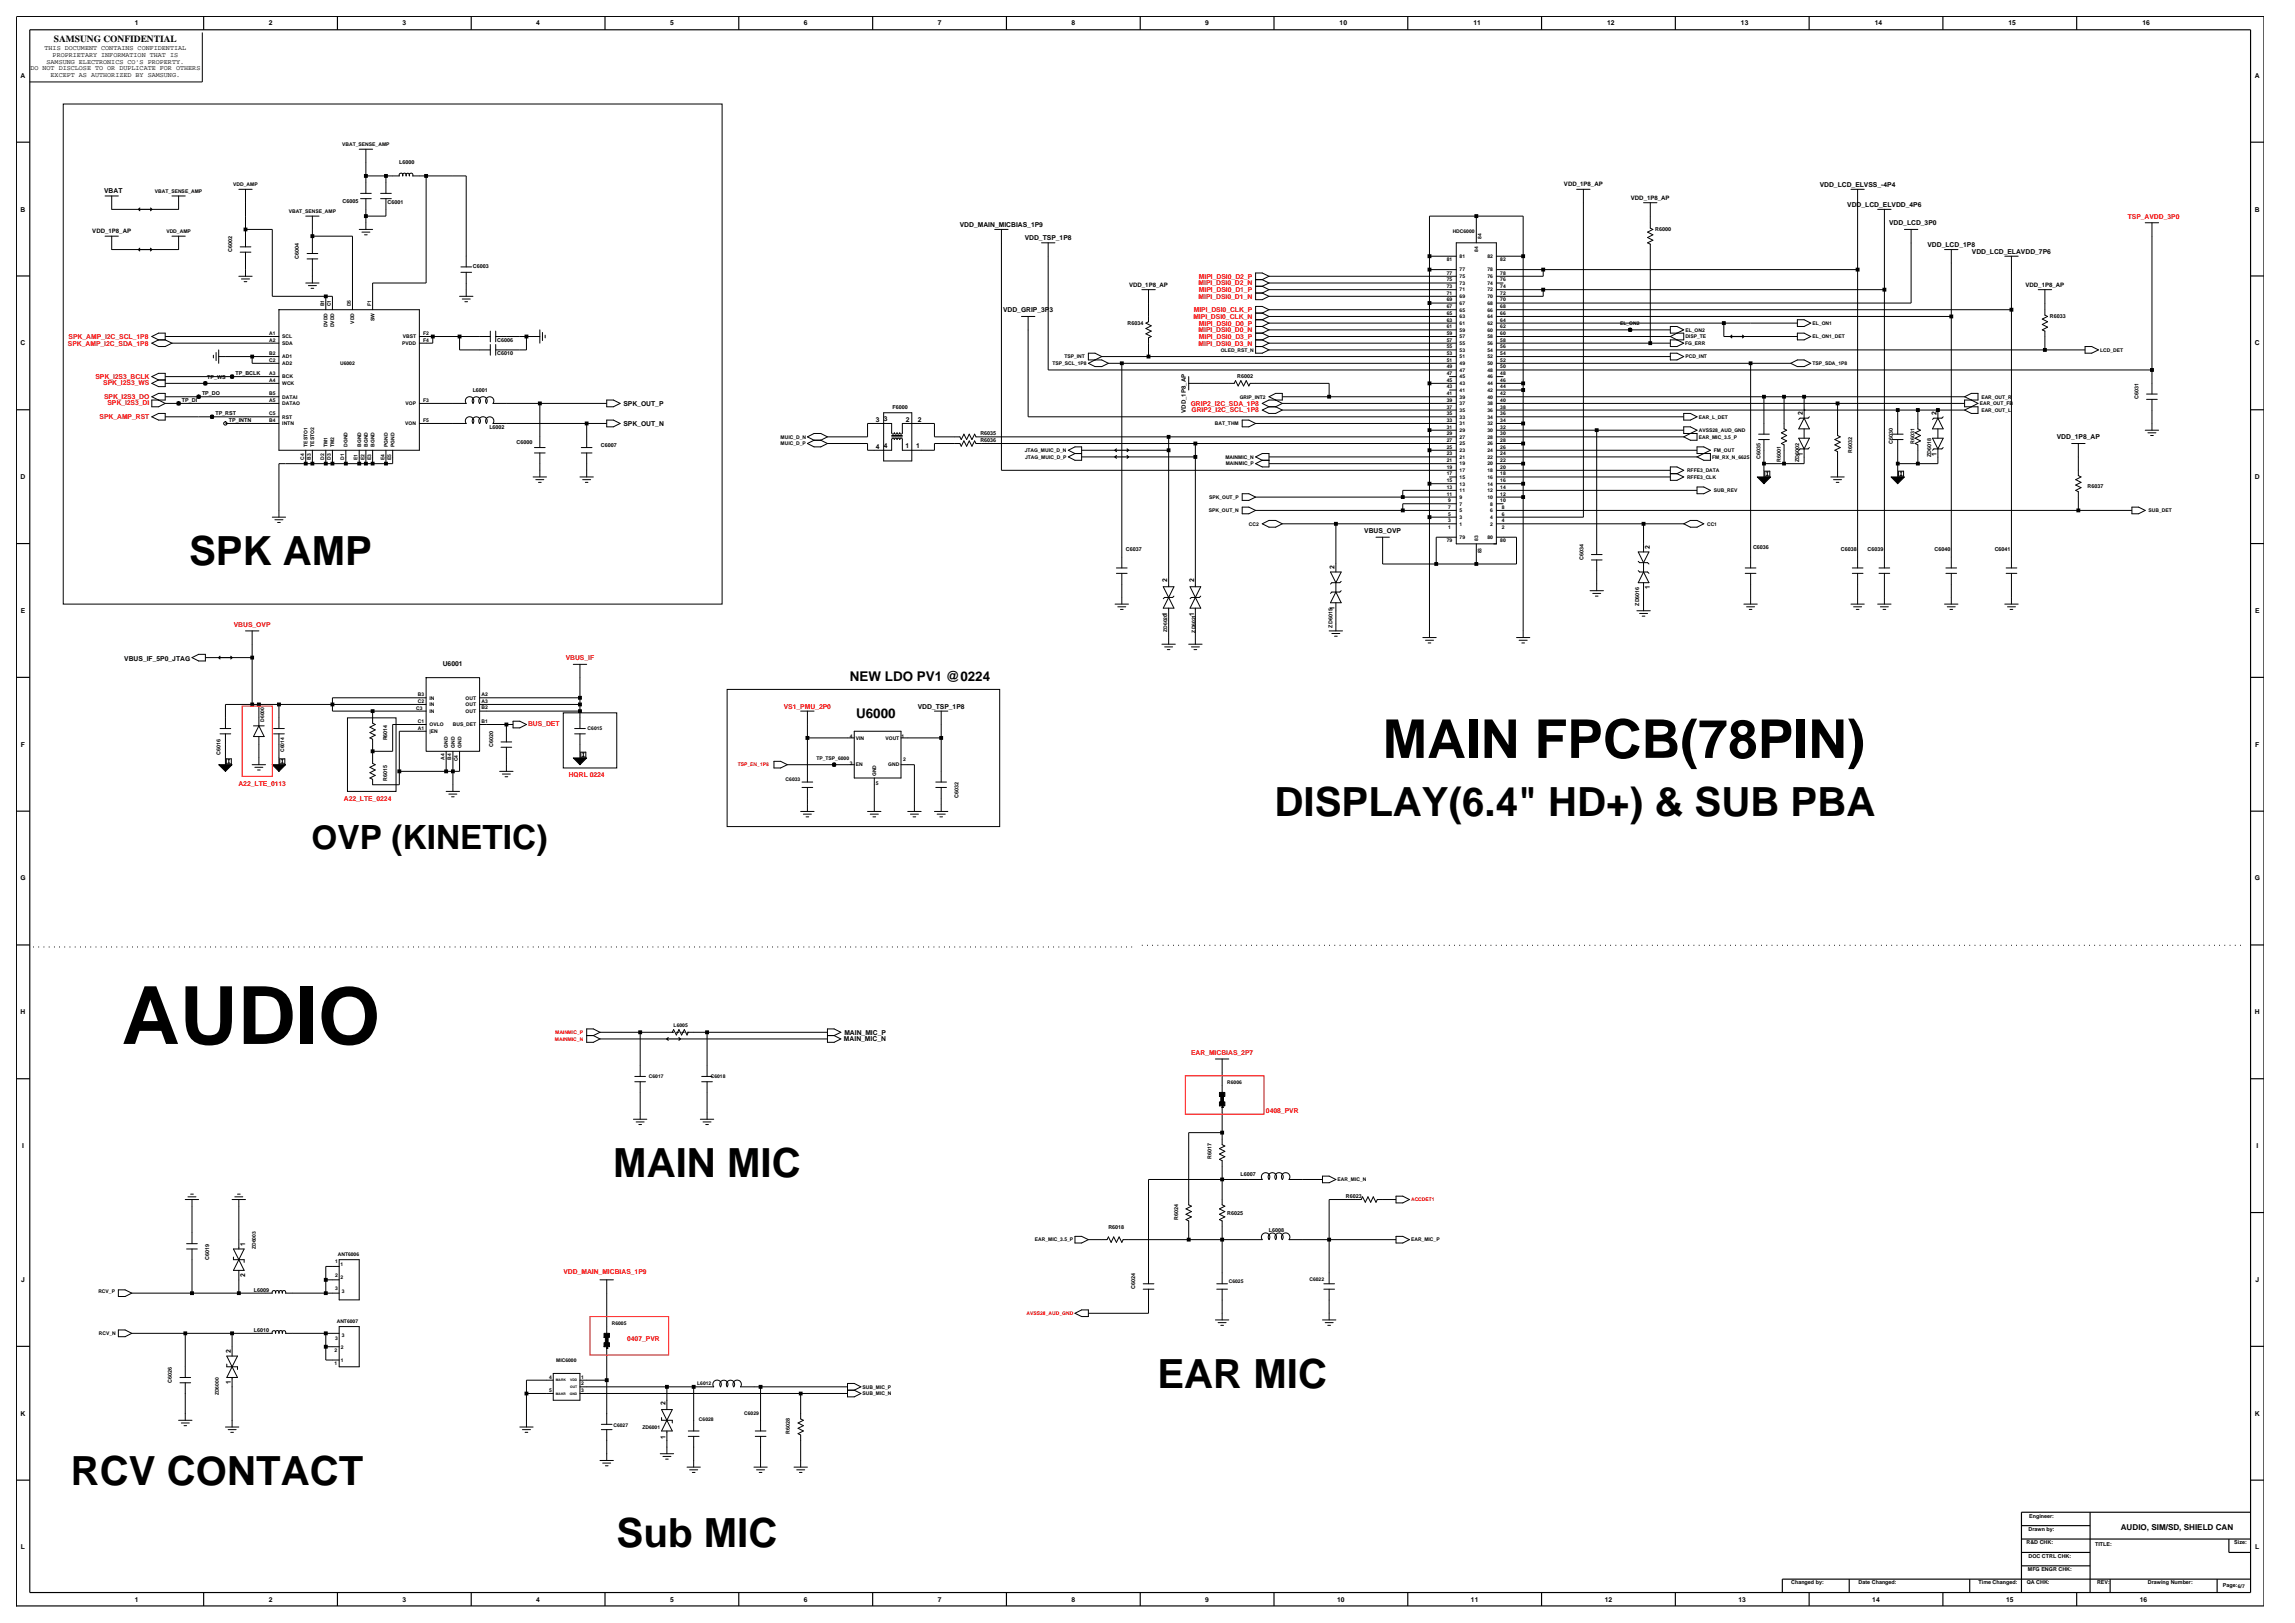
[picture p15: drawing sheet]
<svg xmlns="http://www.w3.org/2000/svg" width="420mm" height="297mm" viewBox="0 0 420 297" stroke-linecap="round" stroke-linejoin="round" font-family="sans-serif">
<defs><g id="words">
<text font-size="14.7" x="22.3" y="191">AUDIO</text>
<text font-size="9.8" x="253" y="138.7">MAIN FPCB(78PIN)</text>
<g font-size="7.4">
<text x="34.6" y="103.4">SPK AMP</text>
<text x="233.3" y="149.3">DISPLAY(6.4&quot; HD+) &amp; SUB PBA</text>
<text x="112.2" y="215.4">MAIN MIC</text>
<text x="211.8" y="254">EAR MIC</text>
<text x="13" y="271.7">RCV CONTACT</text>
<text x="112.9" y="283">Sub MIC</text>
</g>
<text font-size="6.1" x="57" y="155.3">OVP (KINETIC)</text>
<g font-size="2.5">
<text x="155.5" y="124.6">NEW LDO PV1 @0224</text>
<text x="156.7" y="131.4">U6000</text>
</g>
<text font-size="1.7" x="9.9" y="7.7">SAMSUNG CONFIDENTIAL</text>
<text font-size="1.5" x="388.1" y="280">AUDIO, SIM/SD, SHIELD CAN</text>
<g font-size="1.2">
<text x="24.7" y="4.7">1</text>
<text x="49.2" y="4.7">2</text>
<text x="73.7" y="4.7">3</text>
<text x="98.1" y="4.7">4</text>
<text x="122.6" y="4.7">5</text>
<text x="147.1" y="4.7">6</text>
<text x="171.6" y="4.7">7</text>
<text x="196.1" y="4.7">8</text>
<text x="220.6" y="4.7">9</text>
<text x="245.2" y="4.7">10</text>
<text x="269.6" y="4.7">11</text>
<text x="294.1" y="4.7">12</text>
<text x="318.6" y="4.7">13</text>
<text x="343.1" y="4.7">14</text>
<text x="367.6" y="4.7">15</text>
<text x="392.1" y="4.7">16</text>
<text x="8.1" y="9.2">THIS DOCUMENT CONTAINS CONFIDENTIAL</text>
<text x="8.5" y="11.7">SAMSUNG ELECTRONICS CO'S PROPERTY.</text>
<text x="9.6" y="10.5">PROPRIETARY INFORMATION THAT IS</text>
<text x="3.8" y="14.2">A</text>
<text x="5.6" y="12.9">DO NOT DISCLOSE TO OR DUPLICATE FOR OTHERS</text>
<text x="9.3" y="14.1">EXCEPT AS AUTHORIZED BY SAMSUNG.</text>
<text x="412.7" y="14.2">A</text>
<text x="19.1" y="35.4">VBAT</text>
<text x="333" y="34.2">VDD_LCD_ELVSS_-4P4</text>
<text x="3.8" y="38.7">B</text>
<text x="175.7" y="41.5">VDD_MAIN_MICBIAS_1P9</text>
<text x="338.1" y="37.8">VDD_LCD_ELVDD_4P6</text>
<text x="345.7" y="41.2">VDD_LCD_3P0</text>
<text x="412.7" y="38.7">B</text>
<text x="187.5" y="44">VDD_TSP_1P8</text>
<text x="352.7" y="45.2">VDD_LCD_1P8</text>
<text x="360.9" y="46.4">VDD_LCD_ELAVDD_7P6</text>
<text x="183.6" y="57.1">VDD_GRIP_3P3</text>
<text x="3.8" y="63.2">C</text>
<text x="412.7" y="63.2">C</text>
<text x="114.1" y="74.3">SPK_OUT_P</text>
<text x="114.1" y="77.9">SPK_OUT_N</text>
<text x="160.3" y="77.2">3</text>
<text x="161.8" y="77">3</text>
<text x="165.8" y="77.2">2</text>
<text x="168" y="77.2">2</text>
<text x="329.9" y="76" transform="rotate(-90 329.9 76)">2</text>
<text x="354.4" y="76" transform="rotate(-90 354.4 76)">2</text>
<text x="160.3" y="82.1">4</text>
<text x="161.8" y="82">4</text>
<text x="165.7" y="81.9">1</text>
<text x="167.7" y="82">1</text>
<text x="329.9" y="83.4" transform="rotate(-90 329.9 83.4)">1</text>
<text x="354.4" y="83.4" transform="rotate(-90 354.4 83.4)">1</text>
<text x="376.4" y="80.4">VDD_1P8_AP</text>
<text x="3.8" y="87.7">D</text>
<text x="412.7" y="87.7">D</text>
<text x="249.7" y="97.5">VBUS_OVP</text>
<text x="301.9" y="100.5" transform="rotate(-90 301.9 100.5)">2</text>
<text x="213.6" y="106.6" transform="rotate(-90 213.6 106.6)">2</text>
<text x="218.5" y="106.6" transform="rotate(-90 218.5 106.6)">2</text>
<text x="244.2" y="104.1" transform="rotate(-90 244.2 104.1)">2</text>
<text x="301.9" y="107.8" transform="rotate(-90 301.9 107.8)">1</text>
<text x="3.8" y="112.2">E</text>
<text x="213.6" y="112.7" transform="rotate(-90 213.6 112.7)">1</text>
<text x="218.5" y="112.7" transform="rotate(-90 218.5 112.7)">1</text>
<text x="244.2" y="111.5" transform="rotate(-90 244.2 111.5)">1</text>
<text x="412.7" y="112.2">E</text>
<text x="22.7" y="120.9">VBUS_IF_5P0_JTAG</text>
<text x="81" y="121.9">U6001</text>
<text x="168" y="129.6">VDD_TSP_1P8</text>
<text x="3.8" y="136.6">F</text>
<text x="412.7" y="136.6">F</text>
<text x="3.7" y="161.1">G</text>
<text x="412.6" y="161.1">G</text>
<text x="3.8" y="185.6">H</text>
<text x="412.7" y="185.6">H</text>
<text x="154.5" y="190.6">MAIN_MIC_N</text>
<text x="154.5" y="189.3">MAIN_MIC_P</text>
<text x="4" y="210.1">I</text>
<text x="412.9" y="210.1">I</text>
<text x="44.8" y="233.6" transform="rotate(-90 44.8 233.6)">2</text>
<text x="44.8" y="228.1" transform="rotate(-90 44.8 228.1)">1</text>
<text x="3.9" y="234.6">J</text>
<text x="412.8" y="234.6">J</text>
<text x="42.2" y="247.6" transform="rotate(-90 42.2 247.6)">2</text>
<text x="42.2" y="253.2" transform="rotate(-90 42.2 253.2)">1</text>
<text x="121.8" y="257.2" transform="rotate(-90 121.8 257.2)">2</text>
<text x="3.8" y="259">K</text>
<text x="121.8" y="263.3" transform="rotate(-90 121.8 263.3)">1</text>
<text x="412.7" y="259">K</text>
<text x="3.8" y="283.5">L</text>
<text x="412.7" y="283.5">L</text>
<text x="24.7" y="293.1">1</text>
<text x="49.2" y="293.1">2</text>
<text x="73.7" y="293.1">3</text>
<text x="98.1" y="293.1">4</text>
<text x="122.6" y="293.1">5</text>
<text x="147.1" y="293.1">6</text>
<text x="171.6" y="293.1">7</text>
<text x="196.1" y="293.1">8</text>
<text x="220.6" y="293.1">9</text>
<text x="244.7" y="293.1">10</text>
<text x="269.2" y="293.1">11</text>
<text x="293.7" y="293.1">12</text>
<text x="318.2" y="293.1">13</text>
<text x="342.6" y="293.1">14</text>
<text x="367.1" y="293.1">15</text>
<text x="391.6" y="293.1">16</text>
</g>
<g font-size="1.2" fill="#f00">
<text x="389.4" y="40">TSP_AVDD_3P0</text>
<text x="219.4" y="52.2">MIPI_DSI0_D2_N</text>
<text x="219.4" y="51">MIPI_DSI0_D2_P</text>
<text x="219.4" y="53.4">MIPI_DSI0_D1_P</text>
<text x="218.4" y="58.4">MIPI_DSI0_CLK_N</text>
<text x="218.5" y="57.1">MIPI_DSI0_CLK_P</text>
<text x="219.4" y="54.7">MIPI_DSI0_D1_N</text>
<text x="219.4" y="59.6">MIPI_DSI0_D0_P</text>
<text x="12.4" y="63.2">SPK_AMP_I2C_SDA_1P8</text>
<text x="12.6" y="62">SPK_AMP_I2C_SCL_1P8</text>
<text x="219.4" y="63.2">MIPI_DSI0_D3_N</text>
<text x="219.4" y="60.8">MIPI_DSI0_D0_N</text>
<text x="219.4" y="62">MIPI_DSI0_D3_P</text>
<text x="17.5" y="69.3">SPK_I2S3_BCLK</text>
<text x="18.9" y="70.5">SPK_I2S3_WS</text>
<text x="18.2" y="76.6">SPK_AMP_RST</text>
<text x="19" y="73">SPK_I2S3_DO</text>
<text x="19.7" y="74.2">SPK_I2S3_DI</text>
<text x="217.9" y="74.3">GRIP2_I2C_SDA_1P8</text>
<text x="218" y="75.5">GRIP2_I2C_SCL_1P8</text>
<text x="42.8" y="114.7">VBUS_OVP</text>
<text x="103.5" y="120.8">VBUS_IF</text>
<text x="143.4" y="129.6">VS1_PMU_2P0</text>
<text x="96.6" y="132.9">BUS_DET</text>
<text x="43.6" y="143.7">A22_LTE_0113</text>
<text x="104.1" y="142.2">HQRL 0224</text>
<text x="62.9" y="146.5">A22_LTE_0224</text>
<text x="218" y="193">EAR_MICBIAS_2P7</text>
<text x="231.7" y="203.7">0408_PVR</text>
<text x="103.1" y="233.1">VDD_MAIN_MICBIAS_1P9</text>
<text x="114.8" y="245.3">0407_PVR</text>
</g>
<g font-size="1.1">
<text x="286.2" y="34.1">VDD_1P8_AP</text>
<text x="298.5" y="36.6">VDD_1P8_AP</text>
<text x="16.9" y="42.7">VDD_1P8_AP</text>
<text x="206.6" y="52.5">VDD_1P8_AP</text>
<text x="370.7" y="52.5">VDD_1P8_AP</text>
<text x="217" y="75.5" transform="rotate(-90 217 75.5)">VDD_1P8_AP</text>
</g>
<g font-size="1">
<text x="73.1" y="30">L6000</text>
<text x="62.7" y="37.1">C6005</text>
<text x="70.9" y="37.4">C6001</text>
<text x="42.5" y="46.1" transform="rotate(-90 42.5 46.1)">C6002</text>
<text x="54.7" y="47.4" transform="rotate(-90 54.7 47.4)">C6004</text>
<text x="302.9" y="42.4">R6000</text>
<text x="86.6" y="49">C6003</text>
<text x="206.4" y="59.5">R6034</text>
<text x="375.1" y="58.3">R6033</text>
<text x="91" y="62.6">C6006</text>
<text x="91" y="65">C6010</text>
<text x="37.9" y="69.4">TP_WS</text>
<text x="43.1" y="68.7">TP_BCLK</text>
<text x="86.5" y="71.7">L6001</text>
<text x="226.4" y="69.2">R6002</text>
<text x="33.3" y="73.6">TP_DI</text>
<text x="37" y="72.3">TP_DO</text>
<text x="39.4" y="76">TP_RST</text>
<text x="41.9" y="77.2">TP_INTN</text>
<text x="163.3" y="74.8">F6000</text>
<text x="391.4" y="73.1" transform="rotate(-90 391.4 73.1)">C6031</text>
<text x="89.6" y="78.5">L6002</text>
<text x="94.5" y="81.3">C6000</text>
<text x="110" y="81.8">C6007</text>
<text x="179.4" y="80.9">R6036</text>
<text x="179.4" y="79.6">R6035</text>
<text x="322.2" y="83.9" transform="rotate(-90 322.2 83.9)">C6035</text>
<text x="339" y="82.8" transform="rotate(-90 339 82.8)">R6032</text>
<text x="346.4" y="81.2" transform="rotate(-90 346.4 81.2)">C6030</text>
<text x="350.4" y="81.2" transform="rotate(-90 350.4 81.2)">R6031</text>
<text x="353.4" y="83.6" transform="rotate(-90 353.4 83.6)">ZD6018</text>
<text x="325.9" y="84.5" transform="rotate(-90 325.9 84.5)">R6001</text>
<text x="329.2" y="84.5" transform="rotate(-90 329.2 84.5)">ZD6002</text>
<text x="382" y="89.2">R6037</text>
<text x="206.1" y="100.8">C6037</text>
<text x="320.8" y="100.5">C6036</text>
<text x="336.9" y="100.8">C6038</text>
<text x="341.8" y="100.8">C6039</text>
<text x="354" y="100.8">C6040</text>
<text x="365.1" y="100.8">C6041</text>
<text x="289.8" y="102.5" transform="rotate(-90 289.8 102.5)">C6034</text>
<text x="300" y="110.8" transform="rotate(-90 300 110.8)">ZD6016</text>
<text x="243.9" y="114.8" transform="rotate(-90 243.9 114.8)">ZD6015</text>
<text x="70.9" y="135.5" transform="rotate(-90 70.9 135.5)">R6014</text>
<text x="90.2" y="136.7" transform="rotate(-90 90.2 136.7)">C6020</text>
<text x="40.3" y="138.1" transform="rotate(-90 40.3 138.1)">C6016</text>
<text x="70.9" y="142.8" transform="rotate(-90 70.9 142.8)">R6015</text>
<text x="175.4" y="146" transform="rotate(-90 175.4 146)">C6032</text>
<text x="221.7" y="212.1" transform="rotate(-90 221.7 212.1)">R6017</text>
<text x="227" y="215.3">L6007</text>
<text x="246.3" y="219.2">R6023</text>
<text x="202.8" y="224.9">R6018</text>
<text x="215.6" y="223.2" transform="rotate(-90 215.6 223.2)">R6024</text>
<text x="224.6" y="222.2">R6025</text>
<text x="232.2" y="225.4">L6008</text>
<text x="38.3" y="230.5" transform="rotate(-90 38.3 230.5)">C6019</text>
<text x="46.5" y="236.4">L6009</text>
<text x="207.8" y="235.9" transform="rotate(-90 207.8 235.9)">C6024</text>
<text x="46.5" y="243.7">L6010</text>
<text x="31.5" y="253" transform="rotate(-90 31.5 253)">C6026</text>
<text x="144.6" y="262.3" transform="rotate(-90 144.6 262.3)">R6028</text>
<text x="371.2" y="280.1">Drawn by:</text>
<text x="371.3" y="277.7">Engineer:</text>
<text x="370.9" y="282.6">R&amp;D CHK:</text>
<text x="371.1" y="287.5">MFG ENGR CHK:</text>
<text x="371.2" y="285">DOC CTRL CHK:</text>
<text x="383.4" y="282.9">TITLE:</text>
<text x="408.9" y="282.6">Size:</text>
<text x="327.8" y="289.9">Changed by:</text>
<text x="340.1" y="289.9">Date Changed:</text>
<text x="362.1" y="289.9">Time Changed:</text>
<text x="370.9" y="289.9">QA CHK:</text>
<text x="383.8" y="289.9">REV:</text>
<text x="393.1" y="289.9">Drawing Number:</text>
<text x="406.8" y="290.5">Page:6/7</text>
</g>
<g font-size=".9">
<text x="62.6" y="26.7">VBAT_SENSE_AMP</text>
<text x="28.4" y="35.3">VBAT_SENSE_AMP</text>
<text x="42.7" y="34.1">VDD_AMP</text>
<text x="52.8" y="39">VBAT_SENSE_AMP</text>
<text x="30.4" y="42.6">VDD_AMP</text>
<text x="264.8" y="47.8">81</text>
<text x="265.8" y="42.6">HDC6000</text>
<text x="267.1" y="47.2">81</text>
<text x="270.5" y="46.1" transform="rotate(-90 270.5 46.1)">84</text>
<text x="271.1" y="43.7" transform="rotate(-90 271.1 43.7)">84</text>
<text x="272.2" y="47.2">82</text>
<text x="274.6" y="47.8">82</text>
<text x="264.8" y="50.3">77</text>
<text x="264.8" y="54">71</text>
<text x="264.8" y="52.7">73</text>
<text x="264.8" y="51.5">75</text>
<text x="267.1" y="49.7">77</text>
<text x="267.1" y="53.3">71</text>
<text x="267.1" y="52.1">73</text>
<text x="267.1" y="50.9">75</text>
<text x="272.2" y="49.7">78</text>
<text x="272.2" y="53.3">72</text>
<text x="272.2" y="52.1">74</text>
<text x="272.2" y="50.9">76</text>
<text x="274.6" y="51.5">76</text>
<text x="274.6" y="50.3">78</text>
<text x="274.6" y="54">72</text>
<text x="274.6" y="52.7">74</text>
<text x="59.3" y="56" transform="rotate(-90 59.3 56)">B1</text>
<text x="59.9" y="59.9" transform="rotate(-90 59.9 59.9)">DVDD</text>
<text x="60.6" y="56" transform="rotate(-90 60.6 56)">C1</text>
<text x="61.2" y="59.9" transform="rotate(-90 61.2 59.9)">DVDD</text>
<text x="64.2" y="56" transform="rotate(-90 64.2 56)">D5</text>
<text x="64.8" y="59.2" transform="rotate(-90 64.8 59.2)">VDD</text>
<text x="67.9" y="56" transform="rotate(-90 67.9 56)">F1</text>
<text x="68.5" y="58.8" transform="rotate(-90 68.5 58.8)">SW</text>
<text x="264.8" y="55.2">69</text>
<text x="264.8" y="58.8">63</text>
<text x="264.8" y="57.6">65</text>
<text x="264.8" y="56.4">67</text>
<text x="267.1" y="59.5">61</text>
<text x="267.1" y="58.2">63</text>
<text x="267.1" y="57">65</text>
<text x="267.1" y="55.8">67</text>
<text x="267.1" y="54.6">69</text>
<text x="272.2" y="54.6">70</text>
<text x="272.2" y="59.5">62</text>
<text x="272.2" y="58.2">64</text>
<text x="272.2" y="57">66</text>
<text x="272.2" y="55.8">68</text>
<text x="274.6" y="55.2">70</text>
<text x="274.6" y="58.8">64</text>
<text x="274.6" y="57.6">66</text>
<text x="274.6" y="56.4">68</text>
<text x="296.5" y="59.5">EL_ON2</text>
<text x="331.7" y="59.5">EL_ON1</text>
<text x="49.2" y="62.5">A2</text>
<text x="49.2" y="65">B2</text>
<text x="49.2" y="61.3">A1</text>
<text x="51.7" y="63.1">SDA</text>
<text x="51.7" y="65.6">AD1</text>
<text x="51.7" y="61.9">SCL</text>
<text x="73.6" y="63.1">PVDD</text>
<text x="73.7" y="61.9">VBST</text>
<text x="77.4" y="62.5">F4</text>
<text x="77.4" y="61.3">F2</text>
<text x="194.8" y="65.6">TSP_INT</text>
<text x="223.4" y="64.4">OLED_RST_N</text>
<text x="264.8" y="60.1">61</text>
<text x="264.8" y="63.7">55</text>
<text x="264.8" y="62.5">57</text>
<text x="264.8" y="61.3">59</text>
<text x="264.8" y="65">53</text>
<text x="267.1" y="63.1">55</text>
<text x="267.1" y="61.9">57</text>
<text x="267.1" y="60.7">59</text>
<text x="267.1" y="65.6">51</text>
<text x="267.1" y="64.4">53</text>
<text x="272.2" y="64.4">54</text>
<text x="272.2" y="63.1">56</text>
<text x="272.2" y="61.9">58</text>
<text x="272.2" y="60.7">60</text>
<text x="272.2" y="65.6">52</text>
<text x="274.6" y="60.1">62</text>
<text x="274.6" y="65">54</text>
<text x="274.6" y="63.7">56</text>
<text x="274.6" y="62.5">58</text>
<text x="274.6" y="61.3">60</text>
<text x="308.4" y="63.1">FG_ERR</text>
<text x="308.4" y="61.9">DISP_TE</text>
<text x="308.4" y="60.7">EL_ON2</text>
<text x="308.5" y="65.6">PCD_INT</text>
<text x="331.7" y="61.9">EL_ON1_DET</text>
<text x="384.3" y="64.4">LCD_DET</text>
<text x="49.2" y="66.2">C2</text>
<text x="49.2" y="68.6">A3</text>
<text x="49.2" y="69.9">A4</text>
<text x="51.7" y="66.8">AD2</text>
<text x="51.7" y="69.2">BCK</text>
<text x="51.7" y="70.5">WCK</text>
<text x="62.2" y="66.8">U6002</text>
<text x="192.6" y="66.8">TSP_SCL_1P8</text>
<text x="264.8" y="68.6">47</text>
<text x="264.8" y="67.4">49</text>
<text x="264.8" y="66.2">51</text>
<text x="264.8" y="71.1">43</text>
<text x="264.8" y="69.9">45</text>
<text x="267.1" y="68">47</text>
<text x="267.1" y="66.8">49</text>
<text x="267.1" y="71.7">41</text>
<text x="267.1" y="70.5">43</text>
<text x="267.1" y="69.2">45</text>
<text x="272.2" y="68">48</text>
<text x="272.2" y="66.8">50</text>
<text x="272.2" y="71.7">42</text>
<text x="272.2" y="70.5">44</text>
<text x="272.2" y="69.2">46</text>
<text x="274.6" y="68.6">48</text>
<text x="274.6" y="67.4">50</text>
<text x="274.6" y="66.2">52</text>
<text x="274.6" y="71.1">44</text>
<text x="274.6" y="69.9">46</text>
<text x="331.7" y="66.8">TSP_SDA_1P8</text>
<text x="49.2" y="72.3">B5</text>
<text x="49.2" y="76">C5</text>
<text x="49.2" y="73.5">A5</text>
<text x="49.2" y="77.2">B4</text>
<text x="51.7" y="72.9">DATAI</text>
<text x="51.7" y="76.6">RST</text>
<text x="51.7" y="74.1">DATAO</text>
<text x="51.7" y="77.8">INTN</text>
<text x="74.2" y="77.8">VON</text>
<text x="74.2" y="74.1">VOP</text>
<text x="77.4" y="73.5">F3</text>
<text x="77.4" y="77.2">F5</text>
<text x="222.3" y="77.8">BAT_THM</text>
<text x="226.9" y="72.9">GRIP_INT2</text>
<text x="264.8" y="72.3">41</text>
<text x="264.8" y="77.2">33</text>
<text x="264.8" y="76">35</text>
<text x="264.8" y="74.8">37</text>
<text x="264.8" y="73.5">39</text>
<text x="267.1" y="76.6">33</text>
<text x="267.1" y="75.4">35</text>
<text x="267.1" y="74.1">37</text>
<text x="267.1" y="72.9">39</text>
<text x="267.1" y="77.8">31</text>
<text x="272.2" y="72.9">40</text>
<text x="272.2" y="77.8">32</text>
<text x="272.2" y="76.6">34</text>
<text x="272.2" y="75.4">36</text>
<text x="272.2" y="74.1">38</text>
<text x="274.6" y="73.5">40</text>
<text x="274.6" y="72.3">42</text>
<text x="274.6" y="77.2">34</text>
<text x="274.6" y="76">36</text>
<text x="274.6" y="74.8">38</text>
<text x="310.9" y="76.6">EAR_L_DET</text>
<text x="362.3" y="74.1">EAR_OUT_FB</text>
<text x="362.6" y="75.4">EAR_OUT_L</text>
<text x="362.6" y="72.9">EAR_OUT_R</text>
<text x="56.3" y="81.8" transform="rotate(-90 56.3 81.8)">TESTO1</text>
<text x="57.5" y="81.8" transform="rotate(-90 57.5 81.8)">TESTO2</text>
<text x="59.9" y="81.8" transform="rotate(-90 59.9 81.8)">TM1</text>
<text x="61.2" y="81.8" transform="rotate(-90 61.2 81.8)">TM2</text>
<text x="63.6" y="81.8" transform="rotate(-90 63.6 81.8)">DGND</text>
<text x="66.1" y="81.8" transform="rotate(-90 66.1 81.8)">BGND</text>
<text x="67.3" y="81.8" transform="rotate(-90 67.3 81.8)">BGND</text>
<text x="68.5" y="81.8" transform="rotate(-90 68.5 81.8)">BGND</text>
<text x="71" y="81.8" transform="rotate(-90 71 81.8)">PGND</text>
<text x="72.2" y="81.8" transform="rotate(-90 72.2 81.8)">PGND</text>
<text x="142.9" y="80.3">MUIC_D_N</text>
<text x="142.9" y="81.5">MUIC_D_P</text>
<text x="187.5" y="82.7">JTAG_MUIC_D_N</text>
<text x="187.6" y="83.9">JTAG_MUIC_D_P</text>
<text x="224.3" y="83.9">MAINMIC_N</text>
<text x="264.8" y="82.1">25</text>
<text x="264.8" y="80.9">27</text>
<text x="264.8" y="79.7">29</text>
<text x="264.8" y="78.4">31</text>
<text x="264.8" y="83.3">23</text>
<text x="267.1" y="80.3">27</text>
<text x="267.1" y="79.1">29</text>
<text x="267.1" y="83.9">21</text>
<text x="267.1" y="82.7">23</text>
<text x="267.1" y="81.5">25</text>
<text x="272.2" y="81.5">26</text>
<text x="272.2" y="80.3">28</text>
<text x="272.2" y="79.1">30</text>
<text x="272.2" y="83.9">22</text>
<text x="272.2" y="82.7">24</text>
<text x="274.6" y="78.4">32</text>
<text x="274.6" y="82.1">26</text>
<text x="274.6" y="80.9">28</text>
<text x="274.6" y="79.7">30</text>
<text x="274.6" y="83.3">24</text>
<text x="310.9" y="79.1">AVSS28_AUD_GND</text>
<text x="310.9" y="80.3">EAR_MIC_3.5_P</text>
<text x="313.3" y="83.9">FM_RX_N_6625</text>
<text x="313.6" y="82.7">FM_OUT</text>
<text x="55.7" y="84.2" transform="rotate(-90 55.7 84.2)">C4</text>
<text x="56.9" y="84.2" transform="rotate(-90 56.9 84.2)">B3</text>
<text x="59.3" y="84.2" transform="rotate(-90 59.3 84.2)">D2</text>
<text x="60.6" y="84.2" transform="rotate(-90 60.6 84.2)">D3</text>
<text x="63" y="84.2" transform="rotate(-90 63 84.2)">D1</text>
<text x="65.5" y="84.2" transform="rotate(-90 65.5 84.2)">E1</text>
<text x="66.7" y="84.2" transform="rotate(-90 66.7 84.2)">E2</text>
<text x="67.9" y="84.2" transform="rotate(-90 67.9 84.2)">E3</text>
<text x="70.4" y="84.2" transform="rotate(-90 70.4 84.2)">E4</text>
<text x="71.6" y="84.2" transform="rotate(-90 71.6 84.2)">E5</text>
<text x="224.3" y="85.2">MAINMIC_P</text>
<text x="264.8" y="85.8">19</text>
<text x="264.8" y="84.6">21</text>
<text x="264.8" y="89.4">13</text>
<text x="264.8" y="88.2">15</text>
<text x="264.8" y="87">17</text>
<text x="267.1" y="85.2">19</text>
<text x="267.1" y="88.8">13</text>
<text x="267.1" y="87.6">15</text>
<text x="267.1" y="86.4">17</text>
<text x="272.2" y="86.4">18</text>
<text x="272.2" y="85.2">20</text>
<text x="272.2" y="88.8">14</text>
<text x="272.2" y="87.6">16</text>
<text x="274.6" y="87">18</text>
<text x="274.6" y="85.8">20</text>
<text x="274.6" y="84.6">22</text>
<text x="274.6" y="89.4">14</text>
<text x="274.6" y="88.2">16</text>
<text x="308.7" y="87.6">RFFE3_CLK</text>
<text x="308.7" y="86.4">RFFE3_DATA</text>
<text x="221.2" y="93.7">SPK_OUT_N</text>
<text x="221.3" y="91.3">SPK_OUT_P</text>
<text x="264.8" y="90.7">11</text>
<text x="265" y="91.9">9</text>
<text x="265" y="93.1">7</text>
<text x="265" y="94.3">5</text>
<text x="265" y="95.6">3</text>
<text x="267.1" y="91.3">9</text>
<text x="267.1" y="92.5">7</text>
<text x="267.1" y="93.7">5</text>
<text x="267.1" y="95">3</text>
<text x="267.1" y="90.1">11</text>
<text x="272.2" y="91.3">10</text>
<text x="272.2" y="90.1">12</text>
<text x="272.7" y="92.5">8</text>
<text x="272.7" y="93.7">6</text>
<text x="272.7" y="95">4</text>
<text x="274.6" y="90.7">12</text>
<text x="274.6" y="91.9">10</text>
<text x="274.8" y="93.1">8</text>
<text x="274.8" y="94.3">6</text>
<text x="274.8" y="95.6">4</text>
<text x="313.6" y="90.1">SUB_REV</text>
<text x="393.2" y="93.7">SUB_DET</text>
<text x="228.6" y="96.2">CC2</text>
<text x="264.8" y="99.2">79</text>
<text x="265" y="96.8">1</text>
<text x="267.1" y="98.6">79</text>
<text x="267.1" y="96.2">1</text>
<text x="270.5" y="98.9" transform="rotate(-90 270.5 98.9)">83</text>
<text x="271.1" y="101.3" transform="rotate(-90 271.1 101.3)">83</text>
<text x="272.2" y="98.6">80</text>
<text x="272.7" y="96.2">2</text>
<text x="274.6" y="99.2">80</text>
<text x="274.8" y="96.8">2</text>
<text x="312.4" y="96.2">CC1</text>
<text x="213.6" y="115.6" transform="rotate(-90 213.6 115.6)">ZD6020</text>
<text x="218.8" y="115.7" transform="rotate(-90 218.8 115.7)">ZD6021</text>
<text x="76.2" y="129.9">C3</text>
<text x="76.4" y="127.4">B3</text>
<text x="76.4" y="128.6">C2</text>
<text x="78.6" y="128">IN</text>
<text x="78.6" y="129.2">IN</text>
<text x="78.6" y="130.5">IN</text>
<text x="85.2" y="130.5">OUT</text>
<text x="85.2" y="128">OUT</text>
<text x="85.2" y="129.2">OUT</text>
<text x="88.1" y="129.8">B2</text>
<text x="88.1" y="127.4">A2</text>
<text x="88.1" y="128.6">A3</text>
<text x="48.3" y="132.1" transform="rotate(-90 48.3 132.1)">D6000</text>
<text x="52" y="137.6" transform="rotate(-90 52 137.6)">C6014</text>
<text x="76.4" y="132.3">C1</text>
<text x="76.4" y="133.5">A1</text>
<text x="78.6" y="132.9">OVLO</text>
<text x="78.6" y="134.1">|EN</text>
<text x="82" y="136.9" transform="rotate(-90 82 136.9)">GND</text>
<text x="82.9" y="132.9">BUS_DET</text>
<text x="83.2" y="136.9" transform="rotate(-90 83.2 136.9)">GND</text>
<text x="84.4" y="136.9" transform="rotate(-90 84.4 136.9)">GND</text>
<text x="88.1" y="132.3">B1</text>
<text x="107.5" y="133.5">C6015</text>
<text x="155.5" y="135">4</text>
<text x="156.6" y="135.4">VIN</text>
<text x="162" y="135.4">VOUT</text>
<text x="165" y="135">1</text>
<text x="81.4" y="139" transform="rotate(-90 81.4 139)">A4</text>
<text x="82.6" y="139" transform="rotate(-90 82.6 139)">B4</text>
<text x="83.8" y="139.3" transform="rotate(-90 83.8 139.3)">C4</text>
<text x="143.8" y="143">C6033</text>
<text x="149.4" y="139">TP_TSP_6000</text>
<text x="155.5" y="139.9">3</text>
<text x="156.6" y="140.3">EN</text>
<text x="160.3" y="143.6">5</text>
<text x="160.3" y="142.1" transform="rotate(-90 160.3 142.1)">GND</text>
<text x="162.6" y="140.3">GND</text>
<text x="165.3" y="139.3">2</text>
<text x="123.3" y="188">L6005</text>
<text x="118.7" y="197.2">C6017</text>
<text x="130.1" y="197.2">C6018</text>
<text x="224.6" y="198.4">R6006</text>
<text x="244.8" y="216.2">EAR_MIC_N</text>
<text x="189.4" y="227.2">EAR_MIC_3.5_P</text>
<text x="258.2" y="227.2">EAR_MIC_P</text>
<text x="46.8" y="228.6" transform="rotate(-90 46.8 228.6)">ZD6003</text>
<text x="61.3" y="231.2">1</text>
<text x="61.3" y="233.6">2</text>
<text x="61.8" y="229.9">ANT6006</text>
<text x="62.3" y="231.7">1</text>
<text x="18" y="236.7">RCV_P</text>
<text x="61.3" y="236.1">3</text>
<text x="62.3" y="234.1">2</text>
<text x="62.5" y="236.6">3</text>
<text x="224.9" y="234.8">C6025</text>
<text x="239.6" y="234.5">C6022</text>
<text x="18.1" y="244.3">RCV_N</text>
<text x="61.3" y="245.2">3</text>
<text x="61.6" y="242.2">ANT6007</text>
<text x="62.5" y="244.7">3</text>
<text x="112" y="242.4">R6005</text>
<text x="61.2" y="249.8">1</text>
<text x="61.2" y="247.4">2</text>
<text x="62.4" y="249.2">1</text>
<text x="62.4" y="246.8">2</text>
<text x="101.8" y="249.2">MIC6000</text>
<text x="40" y="255.3" transform="rotate(-90 40 255.3)">ZD6000</text>
<text x="100.5" y="252.3">4</text>
<text x="100.5" y="254.8">5</text>
<text x="106.4" y="252.3">1</text>
<text x="106.4" y="253.5">2</text>
<text x="106.4" y="254.8">3</text>
<text x="127.6" y="253.4">L6012</text>
<text x="157.9" y="254.1">SUB_MIC_P</text>
<text x="157.9" y="255.3">SUB_MIC_N</text>
<text x="112.3" y="261.1">C6027</text>
<text x="117.6" y="261.4">ZD6001</text>
<text x="127.9" y="259.9">C6028</text>
<text x="136.2" y="259">C6029</text>
</g>
<g font-size=".9" fill="#f00">
<text x="135" y="140.3">TSP_EN_1P8</text>
<text x="101.6" y="190.4">MAINMIC_N</text>
<text x="101.6" y="189.2">MAINMIC_P</text>
<text x="258.2" y="219.8">ACCDET1</text>
<text x="187.9" y="240.6">AVSS28_AUD_GND</text>
</g>
<g font-size=".6">
<text x="101.7" y="252.8">MARK</text>
<text x="101.7" y="255.2">MAKR</text>
<text x="104.3" y="255.2">GND</text>
<text x="104.3" y="252.8">VDD</text>
<text x="104.3" y="254">OUT</text>
</g>
</g></defs>
<!-- layer: MFD Layer /idea/tmp/Extended-Print.yg0808.song.sheet6.34.mfd -->
<g fill="none" stroke="#000" stroke-width=".18">
<path d="M11.6 19h120.6v91.5h-120.6zM37 5.9v9.1h-31.5M19.2 35.9h2.5M20.4 35.9v2.4h4.9M31.5 35.9h2.4M32.7 35.9v2.4h-4.9M43.7 34.6h2.4M44.9 34.6v10.6M56 39.5h2.4M57.2 39.5v6.9M65.7 27.3h2.5M66 36.4h1.9"/>
<path d="M66 35.4h1.9M67 32.2h6.1a.35 .35 0 0 1 .3-.5 .35 .35 0 0 1 .3 .5 .35 .35 0 0 1 .3-.5 .35 .35 0 0 1 .3 .5M67 27.3v8.1M67 36.4v5.6M69.7 36.4h1.9M69.7 35.4h1.9M70.6 32.2v3.2M70.6 36.4v3.1h-3.6M74.3 32.2a.34 .34 0 0 1 .3-.5 .34 .34 0 0 1 .3 .5 .35 .35 0 0 1 .3-.5 .35 .35 0 0 1 .3 .5h9.8v16.6M78 32.2v19.6h-9.8v4.9M270.2 39.5v4.9M288.5 34.6h2.5"/>
<path d="M289.8 34.6v60h-16M300.8 37.1h2.4M302 37.1v4.7l.5 .2-1 .5 1 .5-1 .5 1 .5-1 .4 .5 .3v18.1M338.7 34.6h2.5M340 34.6v69.3M343.6 38.3h2.5M344.9 38.3v65.6M19.2 43.2h2.5M20.4 43.2v2.5h4.9M31.5 43.2h2.4M32.7 43.2v2.5h-4.9M43.7 50.6h2.4"/>
<path d="M44 46.1h1.9M44 45.2h1.9M44.2 51h1.5M44.7 51.5h.5M44.9 46.1v4.5M44.9 42h4.9v12.2h11v2.5M51 56.7h25.7v25.7h-25.7zM56 51.8h2.4M56.2 47.4h2M56.2 46.4h2M56.4 52.3h1.5M56.9 52.8h.5"/>
<path d="M57.2 47.4v4.4M57.2 43.2h7.3v13.5M59.6 54.2v2.5M65.7 42h2.5M66.2 42.5h1.5M66.7 43h.5M84.1 54.2h2.5M84.3 49.8h2M84.3 48.8h2M84.6 54.7h1.5M85.1 55.2h.5M85.3 49.8v4.4"/>
<path d="M182 42h2.5M183.3 42v44.1h83.2M186.9 57.9h2.5M188.2 57.9v18.4h78.3M190.6 44.4h2.5M191.8 44.4v23.3h74.7M209 53h2.4M210.2 53v5.9l-.5 .2 1 .5-1 .5 1 .5-1 .5 1 .5-.5 .2v3.4M229.8 59.7h1.2M229.8 52.4h1.2M229.8 51.2h1.2M229.8 58.5h1.2"/>
<path d="M229.8 57.3h1.2M229.8 53.6h1.2M231 59.7l1.2 .7M231 51.2l1.2 .6M231 57.3l1.2 .6M231 53.6l1.2 .6M231 58.5l1.2 .6M231 52.4l1.2 .6M232.2 51.8h34.3M232.2 50.6l-1.2-.6h-1.2v4.8h1.2l1.2-.6M232.2 56.7l-1.2-.6h-1.2v8.5h1.2l1.2-.6M232.2 51.8l-1.2 .6"/>
<path d="M232.2 57.9l-1.2 .6M232.2 50.6l-1.2 .6M232.2 56.7l-1.2 .6M232.2 59.1h34.3M232.2 57.9h34.3M232.2 56.7h34.3M232.2 54.2h34.3M232.2 53h34.3M232.2 50.6h34.3M232.2 59.1l-1.2 .6M232.2 53l-1.2 .6M261.6 55.5h4.9"/>
<path d="M261.6 49.3h4.9M261.6 46.9h4.9M266.5 44.4h7.3v55.1h-7.3zM273.8 51.8h1.3M273.8 59.1h55.1M273.8 57.9h83.3M273.8 56.7h94.3M273.8 53h71.1M273.8 49.3h66.2M273.8 46.9h4.9M282.4 53v1.2h-8.6M282.4 49.3v1.3h-8.6"/>
<path d="M305.7 59.7h1.2l1.2 .7-2.4 1.2 2.4 1.2-1.2 .6h-1.2v-1.2h2.4v-1.2h-2.4zM315.5 59.1v2.5h1.2M328.9 58.5h1.3l1.2 .6-1.2 .6h-1.3zM348.5 42h2.5M349.7 42v13.5h-75.9M355.9 45.7h2.4M357.1 45.7v58.2M366.9 46.9h2.4M368.1 46.9v57M373 53h2.5M374.2 53v4.7l.5 .2-.9 .5 .9 .5-.9 .5 .9 .5-.9 .5 .4 .2v3.4M392.6 40.8h2.4"/>
<path d="M393.8 40.8v31.3M27.8 68.9l1.2-.6h1.2v2.4h-1.2l-1.2-.6 1.2-.6zM27.8 72.6l2.4 1.2-1.2 .6h-1.2v-1.2h2.4v-1.2h-1.2zM27.8 76.3l1.2-.6h1.2v1.2h-1.2zM29 62.2l-1.2-.6 1.2-.6h1.2v1.2M29 62.2h1.2M29 69.5h1.2M29 62.2l-1.2 .6 1.2 .6h1.2l1.3-.6M30.2 70.1h20.8M30.2 73.8h20.8M30.2 76.3h20.8M30.2 72.6h20.8"/>
<path d="M30.2 68.9h20.8M30.2 61.6h20.8M30.2 62.2l1.3 .6M31.5 62.8h19.5M39.1 65v.5M39.5 64.5v1.5M40 65.2h11M40 64v2.5M41.3 77.5h9.7M46.1 65.2v1.3h4.9M76.7 77.5h8.6a.77 .77 0 0 1 .1-1 .77 .77 0 0 1 1-.1 .77 .77 0 0 1 .2 1.1 .76 .76 0 0 1 .1-1 .76 .76 0 0 1 1 0 .76 .76 0 0 1 .1 1 .78 .78 0 0 1 .1-1 .78 .78 0 0 1 1 0 .78 .78 0 0 1 .1 1 .76 .76 0 0 1 .1-1 .76 .76 0 0 1 1 0 .76 .76 0 0 1 .1 1h20.8M76.7 73.8h8.6"/>
<path d="M76.7 61.6h13M79.2 61.6v1.2h-2.5M84.1 61.6v2.4h5.6M85.3 73.8a.78 .78 0 0 1 .1-1 .78 .78 0 0 1 1.1 0 .78 .78 0 0 1 .1 1M86.6 73.8a.76 .76 0 0 1 .1-1 .76 .76 0 0 1 1 0 .76 .76 0 0 1 .1 1 .78 .78 0 0 1 .1-1 .78 .78 0 0 1 1 0 .78 .78 0 0 1 .1 1M89 73.8a.76 .76 0 0 1 .1-1 .76 .76 0 0 1 1 0 .76 .76 0 0 1 .1 1M89.7 60.6v1.9M89.7 63v2M90.2 73.8h20.8M90.7 61.6h8.1M90.7 60.6v1.9M90.7 63v2"/>
<path d="M96.3 61.6v2.4h-5.6M98.8 60.4v2.4M98.8 73.8v8.1M99.3 60.8v1.5M99.8 61.3v.5M107.4 77.5v4.4M111 73.2h1.3l1.2 .6-1.2 .6h-1.3zM111 76.9h1.3l1.2 .6-1.2 .6h-1.3zM151.4 79.9l-1.2-.6h-1.2l-1.2 .6 1.2 .7M151.4 79.9l-1.2 .7M161.7 75.5h5.2v8.8h-5.2zM163.2 79.7h1.9"/>
<path d="M163.2 79.9h1.9M165.1 79.2v-1.7h5.9v2.4h4.7l.2 .5 .5-1 .5 1 .5-1 .5 1 .5-1 .2 .5h87.9M165.2 79.2l-.3 .2-.2-.2-.3 .2-.2-.2-.3 .2-.2-.2-.1 .2h-.4v-1.9h-4.4v2.4h-7.4M201.6 65.2l-1.2-.6h-1.2v1.3h2.4l1.2 .6M201.6 65.2l-2.4 1.3 1.2 .6h1.2l1.2-.6M201.6 65.2h64.9M202.8 66.5h63.7M205.3 66.5v37.4M213.9 79.9v27.5M217.5 70.1h8.4l.2-.4 .5 .9 .5-.9 .5 .9 .5-.9 .4 .9 .3-.5h14.4v2.5M217.5 68.9v2.5M227.3 76.9h1.2l1.3 .6-1.3 .6h-1.2z"/>
<path d="M229.8 61h1.2M229.8 62.2h1.2M229.8 77.5h36.7M229.8 63.4h1.2M231 62.2l1.2 .6M231 63.4l1.2 .6M231 61l1.2 .6M232.2 60.4l-1.2 .6M232.2 74.4h1.3M232.2 74.4l-1.2 .6 1.2 .7h1.3l1.2-.7M232.2 62.8l-1.2 .6M232.2 64h34.3"/>
<path d="M232.2 62.8h34.3M232.2 61.6h34.3M232.2 60.4h34.3M232.2 61.6l-1.2 .6M233.5 74.4l1.2 .6M234.7 73.8h31.8M234.7 75h31.8M234.7 72.6h31.8M234.7 73.8l-2.5-1.2 1.3-.6h1.2v1.2h-2.5l-1.2 .6 1.2 .6M234.7 73.8l-1.2 .6M261.6 70.1h4.9M261.6 78.7h4.9"/>
<path d="M265.3 71.4h1.2M265.3 68.9h1.2M273.8 70.1h4.9M273.8 77.5h4.9M273.8 78.7h34.3M273.8 73.8h85.7M273.8 79.9h34.3M273.8 76.3h34.3M273.8 75h85.7M273.8 72.6h85.7M273.8 71.4h4.9M273.8 68.9h1.3"/>
<path d="M273.8 67.7h120M273.8 66.5h53.9M273.8 65.2h31.9M273.8 64h107.8M273.8 62.8h31.9M273.8 61.6h31.9M273.8 60.4h31.9M292.2 78.7v22.8M305.7 64.6h1.2l1.2 .6-1.2 .7h-1.2zM308.1 78.1v1.2h2.5v1.3h-1.2l-1.3-.7 2.5-1.2-1.2-.6zM308.1 75.7h1.3l1.2 .6-1.2 .6h-1.3zM319.1 61.6h9.8"/>
<path d="M320.4 66.5v37.4M321.8 79.4h2M322.8 72.6v6.8M326.5 72.6v5.9l.5 .2-1 .5 1 .5-1 .5 1 .5-1 .5 .5 .2v3.4M327.7 66.5l1.2-.6h1.3l1.2 .6-1.2 .6h-1.3zM328.9 61h1.3l1.2 .6-1.2 .6h-1.3zM330.2 76.5l.9 2h-1.9zM330.2 72.6v3.9M330.2 78.5v1.7M331.1 76.3l-.2 .2h-1.5l-.2 .2M336.3 73.8v5.9l.5 .2-1 .5 1 .5-1 .5 1 .5-1 .5 .5 .2v4.7M346.3 79.4h2"/>
<path d="M347.3 75v4.4M351 75v3.5l.5 .2-1 .5 1 .5-1 .5 1 .5-1 .5 .5 .2v3.4M354.6 75v1.5M354.6 78.5v1.7M354.6 76.5l1 2h-1.9zM355.6 76.3l-.2 .2h-1.5l-.2 .2M359.5 72.6l1.3-.6h1.2v1.2h-2.5v1.2h2.5v1.3h-1.2l-1.3-.7M359.5 72.6l2.5 1.2-2.5 1.2M381.6 63.4h1.2l1.2 .6-1.2 .6h-1.2zM392.6 78.7h2.4M392.8 73.1h2M392.8 72.1h2"/>
<path d="M393.1 79.2h1.4M393.6 79.7h.5M393.8 73.1v5.6M49.8 94.6h2.5M50.3 95.1h1.5M50.8 95.6h.5M56 82.4v2.4M57.2 82.4v2.4M59.6 82.4v2.4M60.8 82.4v2.4M63.3 82.4v2.4M65.7 82.4v2.4"/>
<path d="M67 82.4v2.4M68.2 82.4v2.4M70.6 82.4v2.4M71.9 82.4v2.4h-20.9v9.8M97.6 87.3h2.4M97.8 81.9h2M97.8 82.9h2M98.1 87.8h1.4M98.5 88.3h.5M98.8 82.9v4.4M106.1 87.3h2.5M106.4 81.9h1.9"/>
<path d="M106.4 82.9h1.9M106.6 87.8h1.5M107.1 88.3h.5M107.4 82.9v4.4M149 80.6h1.2M149 80.6l-1.2 .6 1.2 .6h1.2l1.2-.6M150.2 80.6l1.2 .6M165.1 80.4v2h5.9v-1.2h4.7l.2 .5 .5-1 .5 1 .5-1 .5 1 .5-1 .2 .5h87.9M165.2 80.4l-.3-.2-.2 .2-.3-.2-.2 .2-.3-.2-.2 .2-.1-.1h-.4v2.1h-4.4v-1.2h-7.4M195.5 82.4l1.2-.6h1.2v2.4h-1.2l-1.2-.6 1.2-.6zM196.7 83h1.2M197.9 83.6h6.2"/>
<path d="M197.9 82.4h6.2M206.5 83.6h12.3M206.5 82.4h7.4M218.8 81.2v26.2M227.3 90.3h1.2l1.3 .7-1.3 .6h-1.2zM227.3 92.8h1.2l1.3 .6-1.3 .6h-1.2zM229.8 83.6l1.2-.6h1.2v2.4h-1.2l-1.2-.6 1.2-.6zM229.8 93.4h36.7M229.8 91h36.7M231 84.2h1.2M231 95.8l1.2-.6h1.3l1.2 .6-1.2 .7h-1.3zM232.2 84.8h34.3"/>
<path d="M232.2 83.6h34.3M234.7 95.8h31.8M244.5 95.8v8.9M251.8 98.3h2.5M253 98.3v4.9h24.5v-4.9h-3.7M261.6 94.6h4.9M261.6 88.5h4.9M261.6 82.4h4.9M265.3 87.3h1.2M266.5 92.2h-9.8v1.2M266.5 89.7h-9.8v1.3M266.5 98.3h-3.7v4.9"/>
<path d="M270.2 99.5v3.7M273.8 87.3h31.9M273.8 81.2h4.9M273.8 95.8h34.3M273.8 93.4h116.4M273.8 92.2h1.3M273.8 91h4.9M273.8 89.7h36.8M273.8 88.5h4.9M273.8 86.1h31.9M273.8 84.8h4.9M273.8 83.6h36.8"/>
<path d="M273.8 82.4h36.8M300.8 95.8v5.2M305.7 85.4h1.2l1.2 .7-1.2 .6 1.2 .6-1.2 .6h-1.2zM305.7 86.7h1.2M308.1 95.8l1.3-.6h1.2l1.2 .6-1.2 .7h-1.2zM310.6 81.8v1.2h2.4v1.2h-1.2l-1.2-.6 2.4-1.2-1.2-.6zM310.6 89.1h1.2l1.2 .6-1.2 .6h-1.2zM321.8 80.4h2M322.8 80.4v6.9M323 86.2h.9v.9h-.9zM323.3 86.4h.3M323.3 87h.3"/>
<path d="M323.4 86.4v.6M329.2 80.2h1.9l-.9 1.9zM330.2 82.1v2.7h-7.4M331.1 81.9l-.2 .2h-1.5l-.2 .3M335.1 87.3h2.4M335.5 87.8h1.5M336 88.3h.5M346.3 80.4h2M347.3 80.4v6.9M347.5 86.2h.9v.9h-.9zM347.8 86.4h.3M347.8 87h.3"/>
<path d="M347.9 86.4v.6M353.7 80.2h1.9l-1 1.9zM354.6 82.1v2.7h-7.3M355.6 81.9l-.2 .2h-1.5l-.2 .3M379.1 81.2h2.5M380.3 81.2v5.8l.5 .3-.9 .5 .9 .5-.9 .5 .9 .4-.9 .5 .4 .3v3.4M390.2 92.8h1.2l1.2 .6-1.2 .6h-1.2zM44.9 115.4h2.5M46.1 115.4v13.5M204.1 110.5h2.4M204.3 104.9h2M204.3 103.9h2"/>
<path d="M204.6 111h1.4M205.1 111.5h.4M205.3 104.9v5.6M212.6 117.9h2.5M212.9 107.4h1.9l-.9 1.9zM213.1 118.4h1.5M213.6 118.9h.5M213.9 109.3l.9 2h-1.9zM213.9 111.3v6.6M214.8 109.1l-.2 .2h-1.5l-.2 .3M217.5 117.9h2.5M217.8 107.4h1.9l-.9 1.9z"/>
<path d="M218 118.4h1.5M218.5 118.9h.5M218.8 111.3v6.6M218.8 109.3l.9 2h-1.9zM219.7 109.1l-.2 .2h-1.5l-.2 .3M243.2 115.4h2.5M243.5 104.7h1.9l-.9 1.9zM243.7 115.9h1.5M244.2 116.4h.5M244.5 106.6v1.7M244.5 110.3v5.1M244.5 108.3l.9 2h-1.9z"/>
<path d="M245.4 106.4l-.2 .2h-1.5l-.2 .3M245.4 108.1l-.2 .2h-1.5l-.2 .3M260.4 116.7h2.4M260.9 117.2h1.4M261.4 117.7h.4M261.6 116.7v-77.2h17.1v77.2M277.5 116.7h2.5M278 117.2h1.5M278.5 117.7h.5M291 108.1h2.4M291.2 102.5h2M291.2 101.5h2"/>
<path d="M291.5 108.6h1.4M292 109.1h.5M292.2 102.5v5.6M299.6 111.8h2.4M299.8 104.4l.3 .3h1.4l.3 .2M299.8 101h2l-1 2zM299.8 102.7l.3 .3h1.4l.3 .2M300.1 112.3h1.4M300.5 112.7h.5M300.8 104.7l1 1.9h-2zM300.8 103v1.7M300.8 106.6v5.2"/>
<path d="M319.1 110.5h2.5M319.4 104.9h1.9M319.4 103.9h1.9M319.6 111h1.5M320.1 111.5h.5M320.4 104.9v5.6M338.7 110.5h2.5M339 104.9h1.9M339 103.9h1.9M339.2 111h1.5M339.7 111.5h.5M340 104.9v5.6"/>
<path d="M343.6 110.5h2.5M343.9 104.9h1.9M343.9 103.9h1.9M344.1 111h1.5M344.6 111.5h.5M344.9 104.9v5.6M355.9 110.5h2.4M356.1 104.9h2M356.1 103.9h2M356.4 111h1.4M356.9 111.5h.4M357.1 104.9v5.6"/>
<path d="M366.9 110.5h2.4M367.1 104.9h2M367.1 103.9h2M367.4 111h1.4M367.9 111.5h.5M368.1 104.9v5.6M35.1 120.3l1.3-.6h1.2v1.2h-1.2zM37.6 120.3h2.4M40.3 134.3h1.9M40.3 133.3h1.9M41.3 134.3v5.6M41.4 138.9h.9v.9h-.9z"/>
<path d="M41.7 139h.3M41.7 139.6h.3M41.9 139v.6M42.5 120.3h3.6M46.1 139.9h2.5M46.4 132.8h1.9M47.4 128.9v3.9M47.4 134.8v5.1M47.4 132.8l.9 2h-1.9zM50.1 134.3h1.9M50.1 133.3h1.9M51 128.9v4.4"/>
<path d="M51 134.3v5.6M51.2 138.9h.9v.9h-.9zM51.5 139h.3M51.5 139.6h.3M51.7 139v.6M63.6 131.4h8.9v13.4h-8.9zM68.2 130.1v2.2l.5 .3-1 .5 1 .5-1 .5 1 .4-1 .5 .5 .3v4.4l.5 .2-1 .5 1 .5-1 .5 1 .5-1 .5 .5 .2v1h4.9v-9.8h4.9M78 124h9.8v13.5h-9.8zM78 128.9h-36.7v4.4M78 132.6h-6.1v4.9h-3.7M78 127.7h-17.2v2.4h17.2M78 124h.1"/>
<path d="M81.7 137.5v3.6M82.9 137.5v7.3M84.1 137.5v3.6h-11M87.8 130.1h18.3M87.8 127.7h18.3M87.8 128.9h18.3M87.8 132.6h6.1M91.7 136.7h1.9M91.7 135.8h1.9M92.7 132.6v3.2M92.7 136.7v4.4M93.9 132h1.2l1.2 .6-1.2 .6h-1.2z"/>
<path d="M103.1 130.4h9.8v10.1h-9.8zM104.9 121.6h2.5M105.2 134.3h1.9M105.2 133.3h1.9M106.1 121.6v11.7M106.1 134.3v4.4M106.3 137.6h.9v1h-.9zM106.6 137.8h.3M106.6 138.4h.3M106.8 137.8v.6M133.1 126.2h49.9v25.1h-49.9zM141.6 139.3h1.3l1.2 .6-1.2 .6h-1.3z"/>
<path d="M144.1 139.9h12.2M146.5 130.1h2.5M147.8 135h8.5M147.8 130.1v13M156.3 133.8h8.6v8.6h-8.6zM164.9 135h7.3M164.9 139.9h2.4v8.6M171 130.1h2.5M172.2 130.1v13M46.6 140.4h1.5M47.1 140.9h.5M81.7 144.8h2.4"/>
<path d="M82.1 145.3h1.5M82.6 145.8h.5M91.4 141.1h2.5M91.9 141.6h1.5M92.4 142.1h.5M146.5 148.5h2.5M146.8 143.1h1.9M146.8 144.1h1.9M147 149h1.5M147.5 149.5h.5M147.8 144.1v4.4M158.8 148.5h2.4"/>
<path d="M159.3 149h1.4M159.8 149.5h.4M160 142.4v6.1M166.1 148.5h2.5M166.6 149h1.5M167.1 149.5h.5M171 148.5h2.5M171.3 143.1h1.9M171.3 144.1h1.9M171.5 149h1.5M172 149.5h.5M172.2 144.1v4.4"/>
<path d="M107.4 189.5h1.2M108.6 189.5l1.2 .6M109.8 188.9l-1.2-.6h-1.2v2.4h1.2l1.2-.6M109.8 188.9h13.5M109.8 188.9l-1.2 .6M109.8 190.1h12.2M116.2 197.9h1.9M116.2 197h1.9M117.2 188.9v8.1M117.2 197.9v6.9M123 188.9l.3-.5 .5 1 .4-1 .5 1 .5-1 .5 1 .3-.5M123.8 188.9h.4"/>
<path d="M124.5 190.1h26.9M124.7 188.9h.5M125.7 188.9h25.7M128.4 197.9h2M128.4 197h2M129.4 188.9v8.1M129.4 197.9v6.9M151.4 188.3h1.2l1.3 .6-1.3 .6 1.3 .6-1.3 .6h-1.2zM151.4 189.5h1.2M222.4 193.8h2.5M223.7 193.8v6.1M33.9 219.5h2.5"/>
<path d="M34.4 219h1.5M34.9 218.5h.5M35.1 219.5v8.1M42.5 219.5h2.4M43 219h1.4M43.5 218.5h.5M43.7 219.5v9M115.9 204.8h2.5M116.4 205.3h1.5M116.9 205.8h.5M128.2 204.8h2.4M128.7 205.3h1.4"/>
<path d="M129.2 205.8h.4M223.7 202.6h.1M223.7 202.4h.1M223.7 207.3h-6.2v13.2l.5 .2-1 .5 1 .5-1 .5 1 .5-1 .5 .5 .2v3.4M223.7 202.4v7.1l.5 .2-1 .5 1 .5-1 .5 1 .5-1 .4 .5 .3v8.1l.5 .2-1 .5 1 .5-1 .5 1 .5-1 .5 .5 .2v11.5M233.5 215.8a.78 .78 0 0 1 0-1 .78 .78 0 0 1 1.1 0 .78 .78 0 0 1 .1 1M233.5 215.8a.78 .78 0 0 0-.1-1 .78 .78 0 0 0-1.1 0 .78 .78 0 0 0-.1 1 .78 .78 0 0 0-.1-1 .78 .78 0 0 0-1 0 .78 .78 0 0 0-.1 1h-20.8v19.1M234.7 215.8a.78 .78 0 0 1 .1-1 .78 .78 0 0 1 1 0 .78 .78 0 0 1 .1 1h6.1M242 215.2h1.2l1.3 .6-1.3 .6h-1.2zM255.5 219.5h-3.4l-.3 .5-.5-1-.5 1-.5-1-.4 1-.5-1-.3 .5h-5.9v15.4M255.5 218.9h1.2l1.2 .6-1.2 .6h-1.2zM21.7 236h1.2l1.2 .6-1.2 .6h-1.2z"/>
<path d="M24.1 236.6h25.7a.34 .34 0 0 1 .3-.5 .34 .34 0 0 1 .3 .5 .34 .34 0 0 1 .3-.5 .34 .34 0 0 1 .4 .5 .34 .34 0 0 1 .3-.5 .34 .34 0 0 1 .3 .5 .33 .33 0 0 1 .3-.5 .33 .33 0 0 1 .3 .5h9.8M34.1 228.5h2M34.1 227.6h2M35.1 228.5v8.1M42.7 230v.5h2v.5M42.7 228.5h2l-1 2zM43.7 232.5v4.1M43.7 230.5l1 2h-2zM59.6 234.2h2.5M62.1 230.5h3.6v7.4h-3.6zM62.1 231.7h-2.5v4.9M109.8 234.2h2.5"/>
<path d="M111 234.2v9.8M196.7 226.2h1.2l1.3 .6-1.3 .7h-1.2zM199.2 226.8h3.4l.2-.5 .5 1 .5-1 .5 1 .5-1 .5 1 .2-.5h25.5a.77 .77 0 0 1 .1-1 .77 .77 0 0 1 1 0 .77 .77 0 0 1 .1 1 .76 .76 0 0 1 .1-1 .76 .76 0 0 1 1.1 0 .76 .76 0 0 1 .1 1 .76 .76 0 0 1 0-1 .76 .76 0 0 1 1.1 0 .76 .76 0 0 1 .1 1 .77 .77 0 0 1 .1-1 .77 .77 0 0 1 1 0 .77 .77 0 0 1 .1 1h19.6M209.2 235.9h2M209.2 234.9h2M210.2 235.9v4.4h-11M222.7 235.9h1.9M222.7 234.9h1.9M223.7 235.9v5.6M242.3 235.9h1.9M242.3 234.9h1.9M243.2 235.9v5.6"/>
<path d="M255.5 226.2h1.2l1.2 .6-1.2 .7h-1.2zM21.7 243.4h1.2l1.2 .6-1.2 .6h-1.2zM24.1 244h25.7a.34 .34 0 0 1 .3-.5 .34 .34 0 0 1 .3 .5 .35 .35 0 0 1 .3-.5 .35 .35 0 0 1 .4 .5 .35 .35 0 0 1 .3-.5 .35 .35 0 0 1 .3 .5 .33 .33 0 0 1 .3-.5 .33 .33 0 0 1 .3 .5h9.8M32.7 259.9h2.4M32.9 253h2M32.9 252.1h2M33.9 244v8.1M33.9 253v6.9M41.5 249.6v.5h2v.5M41.5 248.1h2l-1 2zM42.5 244v4.1M42.5 252.1v9"/>
<path d="M42.5 250.1l1 2h-2zM59.6 244v4.9h2.5M59.6 246.4h2.5M62.1 242.7h3.6v7.4h-3.6zM96.3 255h4.9M101.2 251.3h4.9v4.9h-4.9zM101.2 252.6h-4.9v8.5M106.1 253.8h24.5a.77 .77 0 0 1 .1-1.1 .77 .77 0 0 1 1 0 .77 .77 0 0 1 .2 1.1 .76 .76 0 0 1 .1-1.1 .76 .76 0 0 1 1 .1 .76 .76 0 0 1 .1 1 .76 .76 0 0 1 .1-1 .76 .76 0 0 1 1 0 .76 .76 0 0 1 .1 1 .77 .77 0 0 1 .1-1.1 .77 .77 0 0 1 1 0 .77 .77 0 0 1 .1 1.1h19.6M106.1 255h49M106.1 252.6h4.9M111 246.7h.1M111 246.4h.1"/>
<path d="M111 246.4v14.2M121.1 259.4v.5h1.9v.5M121.1 257.9h1.9l-1 2zM122 253.8v4.1M122 259.9l1 1.9h-1.9zM126.9 253.8v8M139.2 253.8v8M146.5 255v4.6l.5 .3-.9 .5 .9 .5-.9 .5 .9 .4-.9 .5 .4 .3v5.9M155.1 253.2h1.2l1.3 .6-1.3 .6 1.3 .6-1.3 .6h-1.2zM155.1 254.4h1.2M196.7 240.3l1.2-.6h1.3v1.2h-1.3zM222.4 241.5h2.5"/>
<path d="M222.9 242h1.5M223.4 242.5h.5M242 241.5h2.5M242.5 242h1.5M243 242.5h.5M33.2 260.4h1.4M33.7 260.9h.4M41.3 261.1h2.4M41.8 261.6h1.4M42.2 262.1h.5M95.1 261.1h2.5M95.6 261.6h1.5"/>
<path d="M96.1 262.1h.5M109.8 267.2h2.5M110 261.6h2M110 260.6h2M110.3 267.7h1.5M110.8 268.2h.5M111 261.6v5.6M120.8 266h2.5M121.3 266.5h1.5M121.8 267h.5M122 261.8v4.2M125.7 268.5h2.5"/>
<path d="M126 261.8h1.9M126 262.8h1.9M126.2 269h1.5M126.7 269.4h.5M126.9 262.8v5.7M138 268.5h2.4M138.2 261.8h2M138.2 262.8h2M138.4 269h1.5M138.9 269.4h.5M139.2 262.8v5.7M145.3 268.5h2.5"/>
<path d="M145.8 269h1.5M146.3 269.4h.5"/>
<circle cx="32.7" cy="73.8" r=".3"/>
<circle cx="36.4" cy="72.6" r=".31"/>
<circle cx="37.6" cy="70.1" r=".31"/>
<circle cx="38.8" cy="76.3" r=".3"/>
<circle cx="41.2" cy="77.5" r=".3"/>
<circle cx="42.5" cy="68.9" r=".31"/>
<circle cx="298.3" cy="60.4" r=".31"/>
<circle cx="152.6" cy="139.9" r=".31"/>
</g>
<g fill="none" stroke="#000" stroke-width=".21">
<path d="M3 3h411.3v290.9h-411.3M3 3.1v290.9M5.5 5.5h406.4v285.9h-406.4zM37.3 3v2.5M61.8 3v2.5M86.2 3v2.5M110.7 3v2.5M135.2 3v2.5M159.7 3v2.5M184.2 3v2.5M208.7 3v2.5M233.2 3v2.5"/>
<path d="M257.6 3v2.5M282.1 3v2.5M306.6 3v2.5M331.1 3v2.5M355.6 3v2.5M380 3v2.5M3 26h2.5M25.3 38.3h2.5M25.3 38.3l.3 .3M25.6 38.1l-.3 .2M27.6 38.1l.2 .2M27.8 38.3l-.2 .3"/>
<path d="M411.9 26h2.4M3 50.5h2.5M25.3 45.7h2.5M25.3 45.7l.3 .2M25.6 45.4l-.3 .3M27.5 45.4l.3 .3M27.8 45.7l-.3 .2M411.9 50.5h2.4M3 75h2.5M316.7 61.6h2.4M316.7 61.6l.2 .2M316.9 61.3l-.2 .3"/>
<path d="M318.9 61.3l.2 .3M319.1 61.6l-.2 .2M330.2 75h.1M411.9 75h2.4M3 99.5h2.5M204.1 82.4h2.4M204.1 82.4l.2 .2M204.1 83.6h2.4M204.1 83.6l.2 .3M204.3 82.1l-.2 .3M204.3 83.4l-.2 .2M206.3 82.1l.2 .3"/>
<path d="M206.3 83.4l.2 .2M206.5 82.4l-.2 .2M206.5 83.6l-.2 .3M411.9 99.5h2.4M3 123.9h2.5M40 120.3h2.5M40 120.3l.3 .3M40.3 120.1l-.3 .2M42.2 120.1l.3 .2M42.5 120.3l-.3 .3M411.9 123.9h2.4M3 148.4h2.5"/>
<path d="M411.9 148.4h2.4M3 172.9h2.5M411.9 172.9h2.4M3 197.4h2.5M122 190.1h2.5M122 190.1l.3 .3M122.3 189.9l-.3 .2M124.2 189.9l.3 .2M124.5 190.1l-.3 .3M411.9 197.4h2.4M411.9 221.9h2.4M3 246.4h2.5"/>
<path d="M411.9 246.4h2.4M3 270.8h2.5M369.9 279.2h12.6M382.5 276.7v14.7M411.9 270.8h2.4M411.9 276.7h-42v14.7M37.3 291.4v2.5M61.8 291.4v2.5M86.2 291.4v2.5M110.7 291.4v2.5M135.2 291.4v2.5M159.7 291.4v2.5"/>
<path d="M184.2 291.4v2.5M208.7 291.4v2.5M233.2 291.4v2.5M257.6 291.4v2.5M282.1 291.4v2.5M306.6 291.4v2.5M331.1 291.4v2.5M338.4 289v2.4M355.6 291.4v2.5M360.5 289v2.4M369.9 281.6h42M369.9 284.1h12.6"/>
<path d="M369.9 286.5h12.6M380 291.4v2.5M386.2 289v2.4M405.7 289v2.4M407.9 281.6v2.5h4M411.9 289h-85.7v2.4"/>
</g>
<g fill="#000" stroke="#000" stroke-width=".18">
<path d="M321.6 87.3h2.4l-1.2 1.2z" fill-rule="evenodd"/>
<path d="M346.1 87.3h2.4l-1.2 1.2z" fill-rule="evenodd"/>
<path d="M104.9 138.7h2.5l-1.3 1.2z" fill-rule="evenodd"/>
<path d="M40 139.9h2.5l-1.2 1.2z" fill-rule="evenodd"/>
<path d="M49.8 139.9h2.5l-1.3 1.2z" fill-rule="evenodd"/>
<path d="M223.2 201.6h1v.8h-1z" fill-rule="evenodd"/>
<path d="M223.2 199.9h1v.7h-1z" fill-rule="evenodd"/>
<path d="M223.4 200.6h.5v1h-.5z" fill-rule="evenodd"/>
<path d="M110.5 245.7h1v.7h-1z" fill-rule="evenodd"/>
<path d="M110.5 244h1v.7h-1z" fill-rule="evenodd"/>
<path d="M110.8 244.7h.5v1h-.5z" fill-rule="evenodd"/>
</g>
<g fill="#000" stroke="#000" stroke-width=".21">
<path d="M66.7 39.3h.5v.5h-.5z" fill-rule="evenodd"/>
<path d="M66.7 31.9h.5v.5h-.5z" fill-rule="evenodd"/>
<path d="M70.4 31.9h.5v.5h-.5z" fill-rule="evenodd"/>
<path d="M77.7 31.9h.5v.5h-.5z" fill-rule="evenodd"/>
<path d="M269.9 39.3h.5v.5h-.5z" fill-rule="evenodd"/>
<path d="M44.7 41.8h.5v.4h-.5z" fill-rule="evenodd"/>
<path d="M56.9 43h.5v.5h-.5z" fill-rule="evenodd"/>
<path d="M59.4 54h.5v.5h-.5z" fill-rule="evenodd"/>
<path d="M261.4 55.2h.4v.5h-.4z" fill-rule="evenodd"/>
<path d="M261.4 49.1h.4v.5h-.4z" fill-rule="evenodd"/>
<path d="M261.4 46.6h.4v.5h-.4z" fill-rule="evenodd"/>
<path d="M278.5 46.6h.5v.5h-.5z" fill-rule="evenodd"/>
<path d="M282.2 52.8h.5v.5h-.5z" fill-rule="evenodd"/>
<path d="M282.2 49.1h.5v.5h-.5z" fill-rule="evenodd"/>
<path d="M315.2 58.9h.5v.5h-.5z" fill-rule="evenodd"/>
<path d="M339.7 49.1h.5v.5h-.5z" fill-rule="evenodd"/>
<path d="M344.6 52.8h.5v.5h-.5z" fill-rule="evenodd"/>
<path d="M356.9 57.7h.4v.5h-.4z" fill-rule="evenodd"/>
<path d="M367.9 56.4h.5v.5h-.5z" fill-rule="evenodd"/>
<path d="M32.4 73.6h.5v.5h-.5z" fill-rule="evenodd"/>
<path d="M36.1 72.4h.5v.4h-.5z" fill-rule="evenodd"/>
<path d="M37.3 69.9h.5v.5h-.5z" fill-rule="evenodd"/>
<path d="M38.6 76h.5v.5h-.5z" fill-rule="evenodd"/>
<path d="M42.2 68.7h.5v.5h-.5z" fill-rule="evenodd"/>
<path d="M45.9 65h.5v.5h-.5z" fill-rule="evenodd"/>
<path d="M79 61.3h.4v.5h-.4z" fill-rule="evenodd"/>
<path d="M83.9 61.3h.4v.5h-.4z" fill-rule="evenodd"/>
<path d="M96.1 61.3h.5v.5h-.5z" fill-rule="evenodd"/>
<path d="M98.5 73.6h.5v.5h-.5z" fill-rule="evenodd"/>
<path d="M107.1 77.2h.5v.5h-.5z" fill-rule="evenodd"/>
<path d="M205.1 66.2h.4v.5h-.4z" fill-rule="evenodd"/>
<path d="M209.9 65h.5v.5h-.5z" fill-rule="evenodd"/>
<path d="M243 72.4h.5v.4h-.5z" fill-rule="evenodd"/>
<path d="M261.4 78.5h.4v.5h-.4z" fill-rule="evenodd"/>
<path d="M261.4 69.9h.4v.5h-.4z" fill-rule="evenodd"/>
<path d="M278.5 77.2h.5v.5h-.5z" fill-rule="evenodd"/>
<path d="M278.5 71.1h.5v.5h-.5z" fill-rule="evenodd"/>
<path d="M278.5 69.9h.5v.5h-.5z" fill-rule="evenodd"/>
<path d="M292 78.5h.5v.5h-.5z" fill-rule="evenodd"/>
<path d="M298.1 60.1h.5v.5h-.5z" fill-rule="evenodd"/>
<path d="M301.8 62.5h.4v.5h-.4z" fill-rule="evenodd"/>
<path d="M320.1 66.2h.5v.5h-.5z" fill-rule="evenodd"/>
<path d="M322.6 72.4h.5v.4h-.5z" fill-rule="evenodd"/>
<path d="M326.2 72.4h.5v.4h-.5z" fill-rule="evenodd"/>
<path d="M329.9 72.4h.5v.4h-.5z" fill-rule="evenodd"/>
<path d="M336 73.6h.5v.5h-.5z" fill-rule="evenodd"/>
<path d="M347.1 74.8h.4v.5h-.4z" fill-rule="evenodd"/>
<path d="M350.7 74.8h.5v.5h-.5z" fill-rule="evenodd"/>
<path d="M354.4 74.8h.5v.5h-.5z" fill-rule="evenodd"/>
<path d="M374 63.8h.5v.5h-.5z" fill-rule="evenodd"/>
<path d="M393.6 67.5h.5v.4h-.5z" fill-rule="evenodd"/>
<path d="M55.7 84.6h.5v.5h-.5z" fill-rule="evenodd"/>
<path d="M56.9 84.6h.5v.5h-.5z" fill-rule="evenodd"/>
<path d="M59.4 84.6h.5v.5h-.5z" fill-rule="evenodd"/>
<path d="M60.6 84.6h.5v.5h-.5z" fill-rule="evenodd"/>
<path d="M63 84.6h.5v.5h-.5z" fill-rule="evenodd"/>
<path d="M65.5 84.6h.5v.5h-.5z" fill-rule="evenodd"/>
<path d="M66.7 84.6h.5v.5h-.5z" fill-rule="evenodd"/>
<path d="M67.9 84.6h.5v.5h-.5z" fill-rule="evenodd"/>
<path d="M70.4 84.6h.5v.5h-.5z" fill-rule="evenodd"/>
<path d="M213.6 82.1h.5v.5h-.5z" fill-rule="evenodd"/>
<path d="M213.6 79.7h.5v.5h-.5z" fill-rule="evenodd"/>
<path d="M218.5 83.4h.5v.5h-.5z" fill-rule="evenodd"/>
<path d="M218.5 80.9h.5v.5h-.5z" fill-rule="evenodd"/>
<path d="M244.2 95.6h.5v.5h-.5z" fill-rule="evenodd"/>
<path d="M256.5 93.2h.5v.4h-.5z" fill-rule="evenodd"/>
<path d="M256.5 90.7h.5v.5h-.5z" fill-rule="evenodd"/>
<path d="M261.4 94.4h.4v.5h-.4z" fill-rule="evenodd"/>
<path d="M261.4 88.3h.4v.5h-.4z" fill-rule="evenodd"/>
<path d="M261.4 82.1h.4v.5h-.4z" fill-rule="evenodd"/>
<path d="M278.5 90.7h.5v.5h-.5z" fill-rule="evenodd"/>
<path d="M278.5 88.3h.5v.5h-.5z" fill-rule="evenodd"/>
<path d="M278.5 84.6h.5v.5h-.5z" fill-rule="evenodd"/>
<path d="M278.5 80.9h.5v.5h-.5z" fill-rule="evenodd"/>
<path d="M300.5 95.6h.5v.5h-.5z" fill-rule="evenodd"/>
<path d="M322.6 84.6h.5v.5h-.5z" fill-rule="evenodd"/>
<path d="M326.2 84.6h.5v.5h-.5z" fill-rule="evenodd"/>
<path d="M347.1 84.6h.4v.5h-.4z" fill-rule="evenodd"/>
<path d="M350.7 84.6h.5v.5h-.5z" fill-rule="evenodd"/>
<path d="M380.1 93.2h.5v.4h-.5z" fill-rule="evenodd"/>
<path d="M262.6 103h.5v.4h-.5z" fill-rule="evenodd"/>
<path d="M269.9 103h.5v.4h-.5z" fill-rule="evenodd"/>
<path d="M45.9 128.7h.5v.5h-.5z" fill-rule="evenodd"/>
<path d="M45.9 120.1h.5v.5h-.5z" fill-rule="evenodd"/>
<path d="M47.1 128.7h.5v.5h-.5z" fill-rule="evenodd"/>
<path d="M50.8 128.7h.5v.5h-.5z" fill-rule="evenodd"/>
<path d="M60.6 128.7h.5v.5h-.5z" fill-rule="evenodd"/>
<path d="M67.9 137.2h.5v.5h-.5z" fill-rule="evenodd"/>
<path d="M67.9 129.9h.5v.5h-.5z" fill-rule="evenodd"/>
<path d="M92.4 132.3h.5v.5h-.5z" fill-rule="evenodd"/>
<path d="M105.9 129.9h.5v.5h-.5z" fill-rule="evenodd"/>
<path d="M105.9 128.7h.5v.5h-.5z" fill-rule="evenodd"/>
<path d="M105.9 127.4h.5v.5h-.5z" fill-rule="evenodd"/>
<path d="M147.5 134.8h.5v.5h-.5z" fill-rule="evenodd"/>
<path d="M172 134.8h.5v.5h-.5z" fill-rule="evenodd"/>
<path d="M72.8 140.9h.5v.5h-.5z" fill-rule="evenodd"/>
<path d="M81.4 140.9h.5v.5h-.5z" fill-rule="evenodd"/>
<path d="M82.6 140.9h.5v.5h-.5z" fill-rule="evenodd"/>
<path d="M152.4 139.7h.5v.5h-.5z" fill-rule="evenodd"/>
<path d="M116.9 188.6h.5v.5h-.5z" fill-rule="evenodd"/>
<path d="M129.2 188.6h.4v.5h-.4z" fill-rule="evenodd"/>
<path d="M223.4 215.6h.5v.5h-.5z" fill-rule="evenodd"/>
<path d="M223.4 207h.5v.5h-.5z" fill-rule="evenodd"/>
<path d="M34.9 236.4h.5v.5h-.5z" fill-rule="evenodd"/>
<path d="M43.5 236.4h.5v.5h-.5z" fill-rule="evenodd"/>
<path d="M59.4 236.4h.5v.5h-.5z" fill-rule="evenodd"/>
<path d="M59.4 233.9h.5v.5h-.5z" fill-rule="evenodd"/>
<path d="M217.3 226.6h.5v.5h-.5z" fill-rule="evenodd"/>
<path d="M223.4 226.6h.5v.5h-.5z" fill-rule="evenodd"/>
<path d="M243 226.6h.5v.5h-.5z" fill-rule="evenodd"/>
<path d="M33.7 243.7h.4v.5h-.4z" fill-rule="evenodd"/>
<path d="M42.2 243.7h.5v.5h-.5z" fill-rule="evenodd"/>
<path d="M59.4 246.2h.5v.5h-.5z" fill-rule="evenodd"/>
<path d="M59.4 243.7h.5v.5h-.5z" fill-rule="evenodd"/>
<path d="M96.1 254.8h.5v.4h-.5z" fill-rule="evenodd"/>
<path d="M110.8 252.3h.5v.5h-.5z" fill-rule="evenodd"/>
<path d="M121.8 253.5h.5v.5h-.5z" fill-rule="evenodd"/>
<path d="M126.7 253.5h.5v.5h-.5z" fill-rule="evenodd"/>
<path d="M138.9 253.5h.5v.5h-.5z" fill-rule="evenodd"/>
<path d="M146.3 254.8h.5v.4h-.5z" fill-rule="evenodd"/>
</g>
<path d="M6.1 173.3h201.7M209 173h201.7" fill="none" stroke="#000" stroke-width=".21" stroke-dasharray=".1 .8" stroke-linecap="butt"/>
<path d="M44.3 129.2h5.5v12.9h-5.5zM216.9 196.8h14.4v7.1h-14.4zM108 240.9h14.4v7h-14.4z" fill="none" stroke="#f00" stroke-width=".18"/>
<g fill="#000">
<path d="M17.7 235.9h3.6v1.1h-3.6z" fill-rule="evenodd"/>
<path d="M17.8 243.5h3.6v1.1h-3.6z" fill-rule="evenodd"/>
</g>
<use href="#words"/>
</svg>
